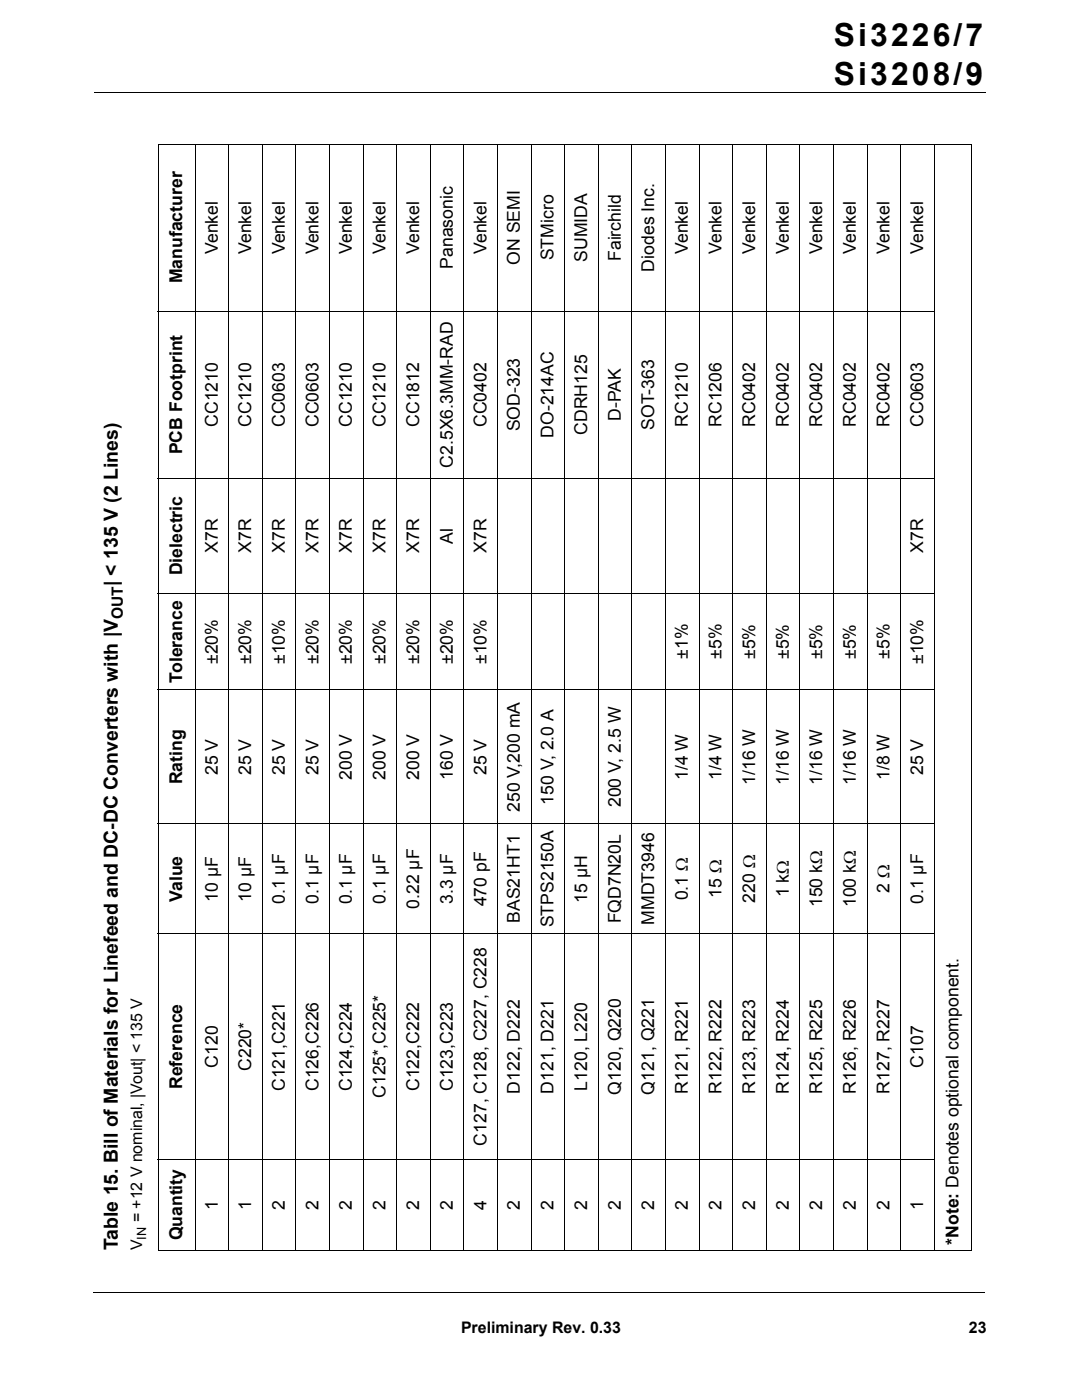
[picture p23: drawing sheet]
<svg xmlns="http://www.w3.org/2000/svg" width="216mm" height="279mm" viewBox="0 0 216 279" stroke-linecap="round" stroke-linejoin="round" font-family="sans-serif">
<defs><g id="words">
<g font-size="6.3">
<text x="166.4" y="9.2">Si3226/7</text>
<text x="166.4" y="17">Si3208/9</text>
</g>
<g font-size="3.9">
<text x="23.5" y="117" transform="rotate(-90 23.5 117)">| &lt; 135 V (2 Lines)</text>
<text x="23.5" y="249.5" transform="rotate(-90 23.5 249.5)">Table 15. Bill of Materials for Linefeed and DC-DC Converters with |V</text>
</g>
<g font-size="3.5">
<text x="43.4" y="50.7" transform="rotate(-90 43.4 50.7)">Venkel</text>
<text x="50.1" y="50.7" transform="rotate(-90 50.1 50.7)">Venkel</text>
<text x="56.8" y="50.7" transform="rotate(-90 56.8 50.7)">Venkel</text>
<text x="63.5" y="50.7" transform="rotate(-90 63.5 50.7)">Venkel</text>
<text x="70.2" y="50.7" transform="rotate(-90 70.2 50.7)">Venkel</text>
<text x="76.9" y="50.7" transform="rotate(-90 76.9 50.7)">Venkel</text>
<text x="83.6" y="50.7" transform="rotate(-90 83.6 50.7)">Venkel</text>
<text x="90.3" y="53.6" transform="rotate(-90 90.3 53.6)">Panasonic</text>
<text x="97" y="50.7" transform="rotate(-90 97 50.7)">Venkel</text>
<text x="103.8" y="52.9" transform="rotate(-90 103.8 52.9)">ON SEMI</text>
<text x="110.4" y="52" transform="rotate(-90 110.4 52)">STMicro</text>
<text x="117.2" y="52.3" transform="rotate(-90 117.2 52.3)">SUMIDA</text>
<text x="123.9" y="52.1" transform="rotate(-90 123.9 52.1)">Fairchild</text>
<text x="137.3" y="50.7" transform="rotate(-90 137.3 50.7)">Venkel</text>
<text x="144" y="50.7" transform="rotate(-90 144 50.7)">Venkel</text>
<text x="150.7" y="50.7" transform="rotate(-90 150.7 50.7)">Venkel</text>
<text x="157.4" y="50.7" transform="rotate(-90 157.4 50.7)">Venkel</text>
<text x="164.1" y="50.7" transform="rotate(-90 164.1 50.7)">Venkel</text>
<text x="170.8" y="50.7" transform="rotate(-90 170.8 50.7)">Venkel</text>
<text x="177.5" y="50.7" transform="rotate(-90 177.5 50.7)">Venkel</text>
<text x="184.2" y="50.7" transform="rotate(-90 184.2 50.7)">Venkel</text>
<text x="36.4" y="56.6" transform="rotate(-90 36.4 56.6)">Manufacturer</text>
<text x="130.6" y="54.2" transform="rotate(-90 130.6 54.2)">Diodes Inc.</text>
<text x="43.4" y="85.2" transform="rotate(-90 43.4 85.2)">CC1210</text>
<text x="50.1" y="85.2" transform="rotate(-90 50.1 85.2)">CC1210</text>
<text x="56.8" y="85.2" transform="rotate(-90 56.8 85.2)">CC0603</text>
<text x="63.5" y="85.2" transform="rotate(-90 63.5 85.2)">CC0603</text>
<text x="70.2" y="85.2" transform="rotate(-90 70.2 85.2)">CC1210</text>
<text x="76.9" y="85.2" transform="rotate(-90 76.9 85.2)">CC1210</text>
<text x="83.6" y="85.2" transform="rotate(-90 83.6 85.2)">CC1812</text>
<text x="97" y="85.2" transform="rotate(-90 97 85.2)">CC0402</text>
<text x="103.8" y="86.1" transform="rotate(-90 103.8 86.1)">SOD-323</text>
<text x="110.4" y="87.4" transform="rotate(-90 110.4 87.4)">DO-214AC</text>
<text x="117.2" y="86.8" transform="rotate(-90 117.2 86.8)">CDRH125</text>
<text x="123.9" y="84" transform="rotate(-90 123.9 84)">D-PAK</text>
<text x="130.6" y="85.8" transform="rotate(-90 130.6 85.8)">SOT-363</text>
<text x="137.3" y="85.2" transform="rotate(-90 137.3 85.2)">RC1210</text>
<text x="144" y="85.2" transform="rotate(-90 144 85.2)">RC1206</text>
<text x="150.7" y="85.2" transform="rotate(-90 150.7 85.2)">RC0402</text>
<text x="157.4" y="85.2" transform="rotate(-90 157.4 85.2)">RC0402</text>
<text x="164.1" y="85.2" transform="rotate(-90 164.1 85.2)">RC0402</text>
<text x="170.8" y="85.2" transform="rotate(-90 170.8 85.2)">RC0402</text>
<text x="177.5" y="85.2" transform="rotate(-90 177.5 85.2)">RC0402</text>
<text x="184.2" y="85.2" transform="rotate(-90 184.2 85.2)">CC0603</text>
<text x="36.4" y="90.7" transform="rotate(-90 36.4 90.7)">PCB Footprint</text>
<text x="90.3" y="93.4" transform="rotate(-90 90.3 93.4)">C2.5X6.3MM-RAD</text>
<text x="43.4" y="110.3" transform="rotate(-90 43.4 110.3)">X7R</text>
<text x="50.1" y="110.3" transform="rotate(-90 50.1 110.3)">X7R</text>
<text x="56.8" y="110.3" transform="rotate(-90 56.8 110.3)">X7R</text>
<text x="63.5" y="110.3" transform="rotate(-90 63.5 110.3)">X7R</text>
<text x="70.2" y="110.3" transform="rotate(-90 70.2 110.3)">X7R</text>
<text x="76.9" y="110.3" transform="rotate(-90 76.9 110.3)">X7R</text>
<text x="83.6" y="110.3" transform="rotate(-90 83.6 110.3)">X7R</text>
<text x="90.3" y="108.5" transform="rotate(-90 90.3 108.5)">Al</text>
<text x="97" y="110.3" transform="rotate(-90 97 110.3)">X7R</text>
<text x="184.2" y="110.3" transform="rotate(-90 184.2 110.3)">X7R</text>
<text x="36.4" y="114.8" transform="rotate(-90 36.4 114.8)">Dielectric</text>
<text x="137.3" y="131.5" transform="rotate(-90 137.3 131.5)">±1%</text>
<text x="144" y="131.5" transform="rotate(-90 144 131.5)">±5%</text>
<text x="150.7" y="131.5" transform="rotate(-90 150.7 131.5)">±5%</text>
<text x="157.4" y="131.5" transform="rotate(-90 157.4 131.5)">±5%</text>
<text x="164.1" y="131.5" transform="rotate(-90 164.1 131.5)">±5%</text>
<text x="170.8" y="131.5" transform="rotate(-90 170.8 131.5)">±5%</text>
<text x="177.5" y="131.5" transform="rotate(-90 177.5 131.5)">±5%</text>
<text x="36.4" y="136.2" transform="rotate(-90 36.4 136.2)">Tolerance</text>
<text x="43.4" y="132.5" transform="rotate(-90 43.4 132.5)">±20%</text>
<text x="50.1" y="132.5" transform="rotate(-90 50.1 132.5)">±20%</text>
<text x="56.8" y="132.5" transform="rotate(-90 56.8 132.5)">±10%</text>
<text x="63.5" y="132.5" transform="rotate(-90 63.5 132.5)">±20%</text>
<text x="70.2" y="132.5" transform="rotate(-90 70.2 132.5)">±20%</text>
<text x="76.9" y="132.5" transform="rotate(-90 76.9 132.5)">±20%</text>
<text x="83.6" y="132.5" transform="rotate(-90 83.6 132.5)">±20%</text>
<text x="90.3" y="132.5" transform="rotate(-90 90.3 132.5)">±20%</text>
<text x="97" y="132.5" transform="rotate(-90 97 132.5)">±10%</text>
<text x="184.2" y="132.5" transform="rotate(-90 184.2 132.5)">±10%</text>
<text x="43.4" y="154.7" transform="rotate(-90 43.4 154.7)">25 V</text>
<text x="50.1" y="154.7" transform="rotate(-90 50.1 154.7)">25 V</text>
<text x="56.8" y="154.7" transform="rotate(-90 56.8 154.7)">25 V</text>
<text x="63.5" y="154.7" transform="rotate(-90 63.5 154.7)">25 V</text>
<text x="70.2" y="155.7" transform="rotate(-90 70.2 155.7)">200 V</text>
<text x="76.9" y="155.7" transform="rotate(-90 76.9 155.7)">200 V</text>
<text x="83.6" y="155.7" transform="rotate(-90 83.6 155.7)">200 V</text>
<text x="90.3" y="155.7" transform="rotate(-90 90.3 155.7)">160 V</text>
<text x="97" y="154.7" transform="rotate(-90 97 154.7)">25 V</text>
<text x="137.3" y="155.7" transform="rotate(-90 137.3 155.7)">1/4 W</text>
<text x="144" y="155.7" transform="rotate(-90 144 155.7)">1/4 W</text>
<text x="177.5" y="155.7" transform="rotate(-90 177.5 155.7)">1/8 W</text>
<text x="184.2" y="154.7" transform="rotate(-90 184.2 154.7)">25 V</text>
<text x="36.4" y="156.6" transform="rotate(-90 36.4 156.6)">Rating</text>
<text x="110.4" y="160.6" transform="rotate(-90 110.4 160.6)">150 V, 2.0 A</text>
<text x="123.9" y="161.1" transform="rotate(-90 123.9 161.1)">200 V, 2.5 W</text>
<text x="150.7" y="156.7" transform="rotate(-90 150.7 156.7)">1/16 W</text>
<text x="157.4" y="156.7" transform="rotate(-90 157.4 156.7)">1/16 W</text>
<text x="164.1" y="156.7" transform="rotate(-90 164.1 156.7)">1/16 W</text>
<text x="170.8" y="156.7" transform="rotate(-90 170.8 156.7)">1/16 W</text>
<text x="103.8" y="162.1" transform="rotate(-90 103.8 162.1)">250 V,200 mA</text>
<text x="43.4" y="179.9" transform="rotate(-90 43.4 179.9)">10 µF</text>
<text x="50.1" y="179.9" transform="rotate(-90 50.1 179.9)">10 µF</text>
<text x="137.3" y="179.7" transform="rotate(-90 137.3 179.7)">0.1 Ω</text>
<text x="144" y="179.2" transform="rotate(-90 144 179.2)">15 Ω</text>
<text x="157.4" y="179.1" transform="rotate(-90 157.4 179.1)">1 kΩ</text>
<text x="177.5" y="178.2" transform="rotate(-90 177.5 178.2)">2 Ω</text>
<text x="36.4" y="180" transform="rotate(-90 36.4 180)">Value</text>
<text x="56.8" y="180.4" transform="rotate(-90 56.8 180.4)">0.1 µF</text>
<text x="63.5" y="180.4" transform="rotate(-90 63.5 180.4)">0.1 µF</text>
<text x="70.2" y="180.4" transform="rotate(-90 70.2 180.4)">0.1 µF</text>
<text x="76.9" y="180.4" transform="rotate(-90 76.9 180.4)">0.1 µF</text>
<text x="83.6" y="181.4" transform="rotate(-90 83.6 181.4)">0.22 µF</text>
<text x="90.3" y="180.4" transform="rotate(-90 90.3 180.4)">3.3 µF</text>
<text x="97" y="180.9" transform="rotate(-90 97 180.9)">470 pF</text>
<text x="103.8" y="184.2" transform="rotate(-90 103.8 184.2)">BAS21HT1</text>
<text x="110.4" y="185.1" transform="rotate(-90 110.4 185.1)">STPS2150A</text>
<text x="117.2" y="180.1" transform="rotate(-90 117.2 180.1)">15 µH</text>
<text x="123.9" y="184.3" transform="rotate(-90 123.9 184.3)">FQD7N20L</text>
<text x="130.6" y="184.6" transform="rotate(-90 130.6 184.6)">MMDT3946</text>
<text x="150.7" y="180.2" transform="rotate(-90 150.7 180.2)">220 Ω</text>
<text x="164.1" y="181.1" transform="rotate(-90 164.1 181.1)">150 kΩ</text>
<text x="170.8" y="181.1" transform="rotate(-90 170.8 181.1)">100 kΩ</text>
<text x="184.2" y="180.4" transform="rotate(-90 184.2 180.4)">0.1 µF</text>
<text x="43.4" y="213.1" transform="rotate(-90 43.4 213.1)">C120</text>
<text x="50.1" y="213.7" transform="rotate(-90 50.1 213.7)">C220*</text>
<text x="184.2" y="213.1" transform="rotate(-90 184.2 213.1)">C107</text>
<text x="36.4" y="217.4" transform="rotate(-90 36.4 217.4)">Reference</text>
<text x="56.8" y="217.8" transform="rotate(-90 56.8 217.8)">C121,C221</text>
<text x="63.5" y="217.8" transform="rotate(-90 63.5 217.8)">C126,C226</text>
<text x="70.2" y="217.8" transform="rotate(-90 70.2 217.8)">C124,C224</text>
<text x="76.9" y="219.1" transform="rotate(-90 76.9 219.1)">C125*,C225*</text>
<text x="83.6" y="217.8" transform="rotate(-90 83.6 217.8)">C122,C222</text>
<text x="90.3" y="217.8" transform="rotate(-90 90.3 217.8)">C123,C223</text>
<text x="103.8" y="218.3" transform="rotate(-90 103.8 218.3)">D122, D222</text>
<text x="110.4" y="218.3" transform="rotate(-90 110.4 218.3)">D121, D221</text>
<text x="117.2" y="217.7" transform="rotate(-90 117.2 217.7)">L120, L220</text>
<text x="123.9" y="218.4" transform="rotate(-90 123.9 218.4)">Q120, Q220</text>
<text x="130.6" y="218.4" transform="rotate(-90 130.6 218.4)">Q121, Q221</text>
<text x="137.3" y="218.3" transform="rotate(-90 137.3 218.3)">R121, R221</text>
<text x="144" y="218.3" transform="rotate(-90 144 218.3)">R122, R222</text>
<text x="150.7" y="218.3" transform="rotate(-90 150.7 218.3)">R123, R223</text>
<text x="157.4" y="218.3" transform="rotate(-90 157.4 218.3)">R124, R224</text>
<text x="164.1" y="218.3" transform="rotate(-90 164.1 218.3)">R125, R225</text>
<text x="170.8" y="218.3" transform="rotate(-90 170.8 218.3)">R126, R226</text>
<text x="177.5" y="218.3" transform="rotate(-90 177.5 218.3)">R127, R227</text>
<text x="97" y="228.6" transform="rotate(-90 97 228.6)">C127, C128, C227, C228</text>
<text x="43.4" y="241.4" transform="rotate(-90 43.4 241.4)">1</text>
<text x="50.1" y="241.4" transform="rotate(-90 50.1 241.4)">1</text>
<text x="56.8" y="241.4" transform="rotate(-90 56.8 241.4)">2</text>
<text x="63.5" y="241.4" transform="rotate(-90 63.5 241.4)">2</text>
<text x="70.2" y="241.4" transform="rotate(-90 70.2 241.4)">2</text>
<text x="76.9" y="241.4" transform="rotate(-90 76.9 241.4)">2</text>
<text x="83.6" y="241.4" transform="rotate(-90 83.6 241.4)">2</text>
<text x="90.3" y="241.4" transform="rotate(-90 90.3 241.4)">2</text>
<text x="97" y="241.4" transform="rotate(-90 97 241.4)">4</text>
<text x="103.8" y="241.4" transform="rotate(-90 103.8 241.4)">2</text>
<text x="110.4" y="241.4" transform="rotate(-90 110.4 241.4)">2</text>
<text x="117.2" y="241.4" transform="rotate(-90 117.2 241.4)">2</text>
<text x="123.9" y="241.4" transform="rotate(-90 123.9 241.4)">2</text>
<text x="130.6" y="241.4" transform="rotate(-90 130.6 241.4)">2</text>
<text x="137.3" y="241.4" transform="rotate(-90 137.3 241.4)">2</text>
<text x="144" y="241.4" transform="rotate(-90 144 241.4)">2</text>
<text x="150.7" y="241.4" transform="rotate(-90 150.7 241.4)">2</text>
<text x="157.4" y="241.4" transform="rotate(-90 157.4 241.4)">2</text>
<text x="164.1" y="241.4" transform="rotate(-90 164.1 241.4)">2</text>
<text x="170.8" y="241.4" transform="rotate(-90 170.8 241.4)">2</text>
<text x="177.5" y="241.4" transform="rotate(-90 177.5 241.4)">2</text>
<text x="184.2" y="241.4" transform="rotate(-90 184.2 241.4)">1</text>
<text x="36.4" y="247.6" transform="rotate(-90 36.4 247.6)">Quantity</text>
<text x="191.2" y="248.4" transform="rotate(-90 191.2 248.4)">*Note: Denotes optional component.</text>
</g>
<g font-size="3.2">
<text x="28.4" y="243.9" transform="rotate(-90 28.4 243.9)">= +12 V nominal, |Vout| &lt; 135 V</text>
<text x="28.4" y="249.5" transform="rotate(-90 28.4 249.5)">V</text>
<text x="92" y="266">Preliminary Rev. 0.33</text>
<text x="193.3" y="266">23</text>
</g>
<text font-size="3.1" x="24.5" y="123.5" transform="rotate(-90 24.5 123.5)">OUT</text>
<text font-size="2.5" x="29.2" y="247.4" transform="rotate(-90 29.2 247.4)">IN</text>
</g></defs>
<path d="M18.8 18.4h177.8M18.6 257.9h177.8" fill="none" stroke="#000" stroke-width=".2"/>
<path d="M19.2 259.5h30.7v14.7h-30.7z" fill="#fff"/>
<g fill="none" stroke="#000" stroke-width=".2">
<path d="M31.5 28.7v220.9M31.6 28.7h162.1M38.9 28.7v220.9M45.7 28.7v220.9M52.4 28.7v220.9M59.1 28.7v220.9M65.8 28.7v220.9M72.5 28.7v220.9M79.2 28.7v220.9M85.9 28.7v220.9M92.6 28.7v220.9M99.3 28.7v220.9"/>
<path d="M106 28.7v220.9M112.7 28.7v220.9M119.4 28.7v220.9M126.1 28.7v220.9M132.8 28.7v220.9M139.5 28.7v220.9M146.2 28.7v220.9M152.9 28.7v220.9M159.6 28.7v220.9M166.3 28.7v220.9M173 28.7v220.9M179.7 28.7v220.9"/>
<path d="M186.4 28.7v220.9M193.8 28.7v220.9M31.5 62.1h155M31.5 95.4h155M31.5 118.4h155M31.5 137.7h155M31.5 164.4h155M31.5 186.4h155M31.5 231.4h155M31.6 249.5h162.1"/>
</g>
<use href="#words"/>
</svg>
